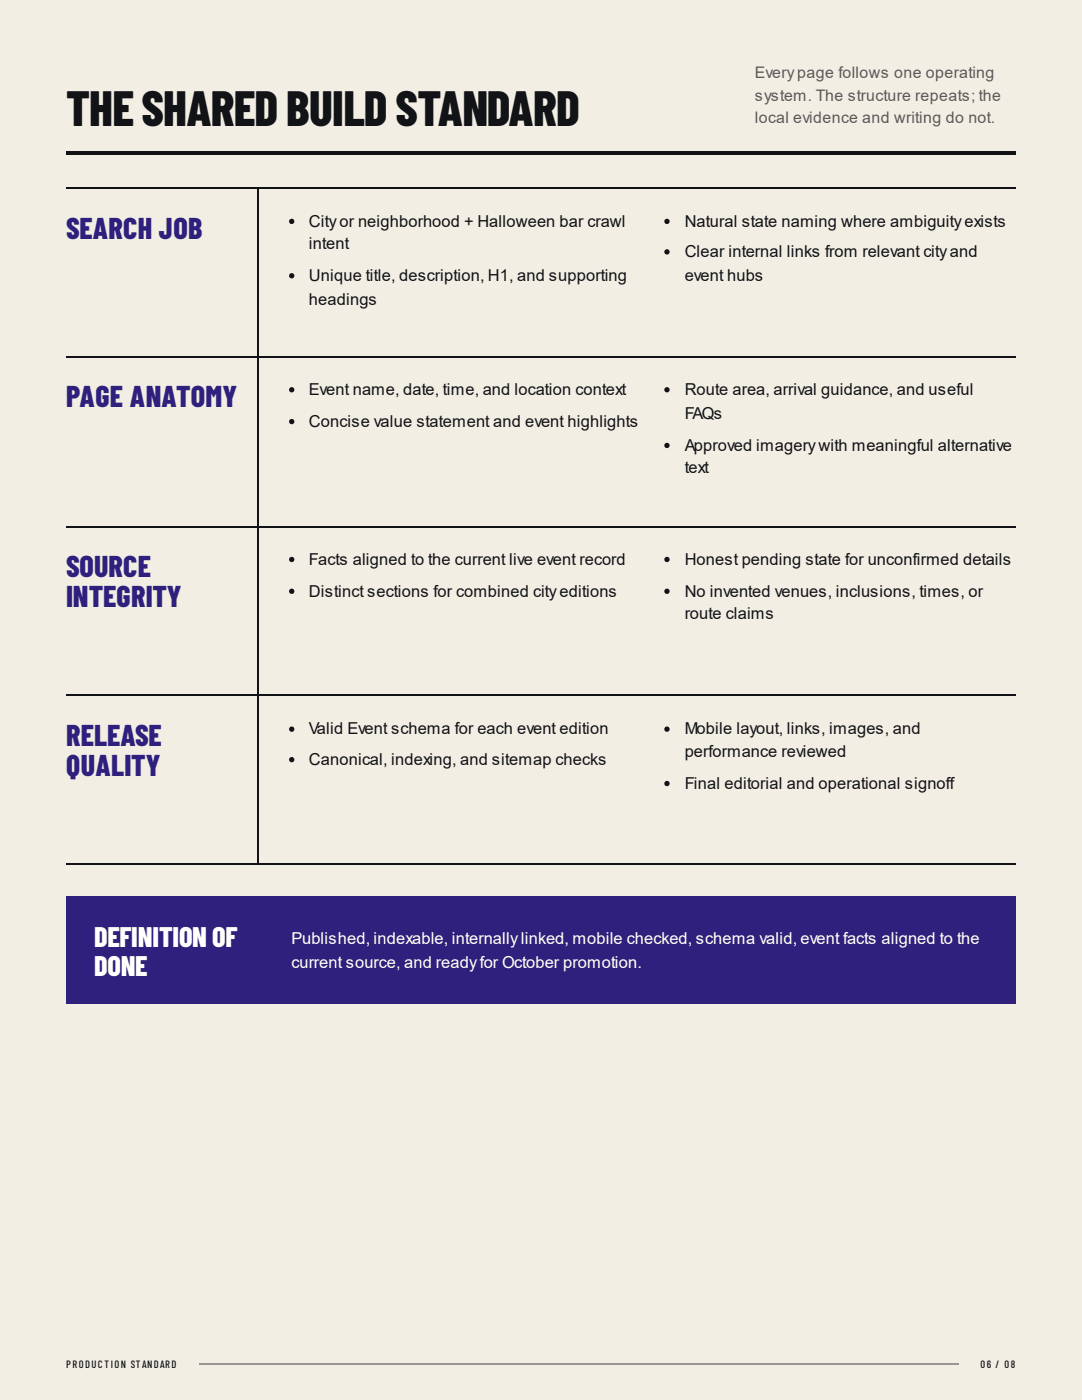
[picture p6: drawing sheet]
<svg xmlns="http://www.w3.org/2000/svg" width="216mm" height="279mm" viewBox="0 0 216 279" stroke-linecap="round" stroke-linejoin="round" font-family="sans-serif">
<defs><g id="words">
<text font-size="9.9" fill="#111317" x="13.2" y="25.1">THESHAREDBUILDSTANDARD</text>
<g font-size="6" fill="#30207d">
<text x="13.2" y="47.6">SEARCH JOB</text>
<text x="13.2" y="81.2">PAGE ANATOMY</text>
<text x="13.2" y="115.1">SOURCE</text>
<text x="13.2" y="121.2">INTEGRITY</text>
<text x="13.2" y="149">RELEASE</text>
<text x="13.2" y="154.8">QUALITY</text>
</g>
<g font-size="5.6" fill="#fff">
<text x="18.8" y="188.9">DEFINITION OF</text>
<text x="18.8" y="194.7">DONE</text>
</g>
<g font-size="3.3" fill="#111317">
<text x="61.7" y="45.2">Cityor neighborhood + Halloween bar crawl</text>
<text x="136.6" y="45.2">Natural state naming where ambiguityexists</text>
<text x="61.7" y="49.7">intent</text>
<text x="136.6" y="51.3">Clear internal links from relevant cityand</text>
<text x="61.7" y="56.1">Unique title, description, H1, and supporting</text>
<text x="136.6" y="56.1">event hubs</text>
<text x="61.7" y="60.9">headings</text>
<text x="61.7" y="78.8">Event name, date, time, and location context</text>
<text x="136.6" y="78.8">Route area, arrival guidance, and useful</text>
<text x="136.6" y="83.6">FAQs</text>
<text x="61.7" y="85.2">Concise value statement and event highlights</text>
<text x="136.6" y="90">Approved imagerywith meaningful alternative</text>
<text x="136.6" y="94.5">text</text>
<text x="61.7" y="112.7">Facts aligned to the current live event record</text>
<text x="136.6" y="112.7">Honest pending state for unconfirmed details</text>
<text x="61.7" y="119.1">Distinct sections for combined cityeditions</text>
<text x="136.6" y="119.1">No invented venues, inclusions, times, or</text>
<text x="136.6" y="123.6">route claims</text>
<text x="61.7" y="146.6">Valid Event schema for each event edition</text>
<text x="136.6" y="146.6">Mobile layout, links, images, and</text>
<text x="61.7" y="152.7">Canonical, indexing, and sitemap checks</text>
<text x="136.6" y="151.1">performance reviewed</text>
<text x="136.6" y="157.4">Final editorial and operational signoff</text>
</g>
<g font-size="3.3" fill="#fff">
<text x="58.2" y="188.4">Published, indexable, internallylinked, mobile checked, schema valid, event facts aligned to the</text>
<text x="58.2" y="193.1">current source, and readyfor October promotion.</text>
</g>
<g font-size="3.2" fill="#5c5a58">
<text x="150.6" y="15.6">Everypage follows one operating</text>
<text x="150.6" y="20.1">system. The structure repeats; the</text>
<text x="150.6" y="24.6">local evidence and writing do not.</text>
</g>
<g font-size="2.1" fill="#111317">
<text x="13.2" y="273">PRODUCTION STANDARD</text>
<text x="195.7" y="273">06 / 08</text>
</g>
</g></defs>
<path d="M0 0h215.9v279.4h-215.9z" fill="#f3eee4"/>
<path d="M13.2 30.2h189.5v.8h-189.5z" fill="#111317"/>
<path d="M13.2 37.4h189.5M13.2 71.3h189.5M13.2 105.2h189.5M13.2 138.8h189.5M13.2 172.4h189.5" fill="none" stroke="#111317" stroke-width=".26"/>
<path d="M13.2 178.9h189.5v21.4h-189.5z" fill="#30207d"/>
<path d="M51.5 37.6v33.6" fill="none" stroke="#111317" stroke-width=".26"/>
<g fill="#111317">
<circle cx="58.2" cy="44.2" r=".53"/>
<circle cx="58.2" cy="55" r=".53"/>
<circle cx="133.1" cy="44.2" r=".53"/>
<circle cx="133.1" cy="50.3" r=".53"/>
</g>
<path d="M51.5 71.4v33.6" fill="none" stroke="#111317" stroke-width=".26"/>
<g fill="#111317">
<circle cx="58.2" cy="77.8" r=".53"/>
<circle cx="58.2" cy="84.1" r=".53"/>
<circle cx="133.1" cy="77.8" r=".53"/>
<circle cx="133.1" cy="88.9" r=".53"/>
</g>
<path d="M51.5 105.3v33.3" fill="none" stroke="#111317" stroke-width=".26"/>
<g fill="#111317">
<circle cx="58.2" cy="111.7" r=".53"/>
<circle cx="58.2" cy="118" r=".53"/>
<circle cx="133.1" cy="111.7" r=".53"/>
<circle cx="133.1" cy="118" r=".53"/>
</g>
<path d="M51.5 138.9v33.3" fill="none" stroke="#111317" stroke-width=".26"/>
<g fill="#111317">
<circle cx="58.2" cy="145.5" r=".53"/>
<circle cx="58.2" cy="151.6" r=".53"/>
<circle cx="133.1" cy="145.5" r=".53"/>
<circle cx="133.1" cy="156.4" r=".53"/>
</g>
<path d="M39.7 272.1h151.6" fill="none" stroke="#111317" stroke-width=".26"/>
<use href="#words"/>
</svg>
